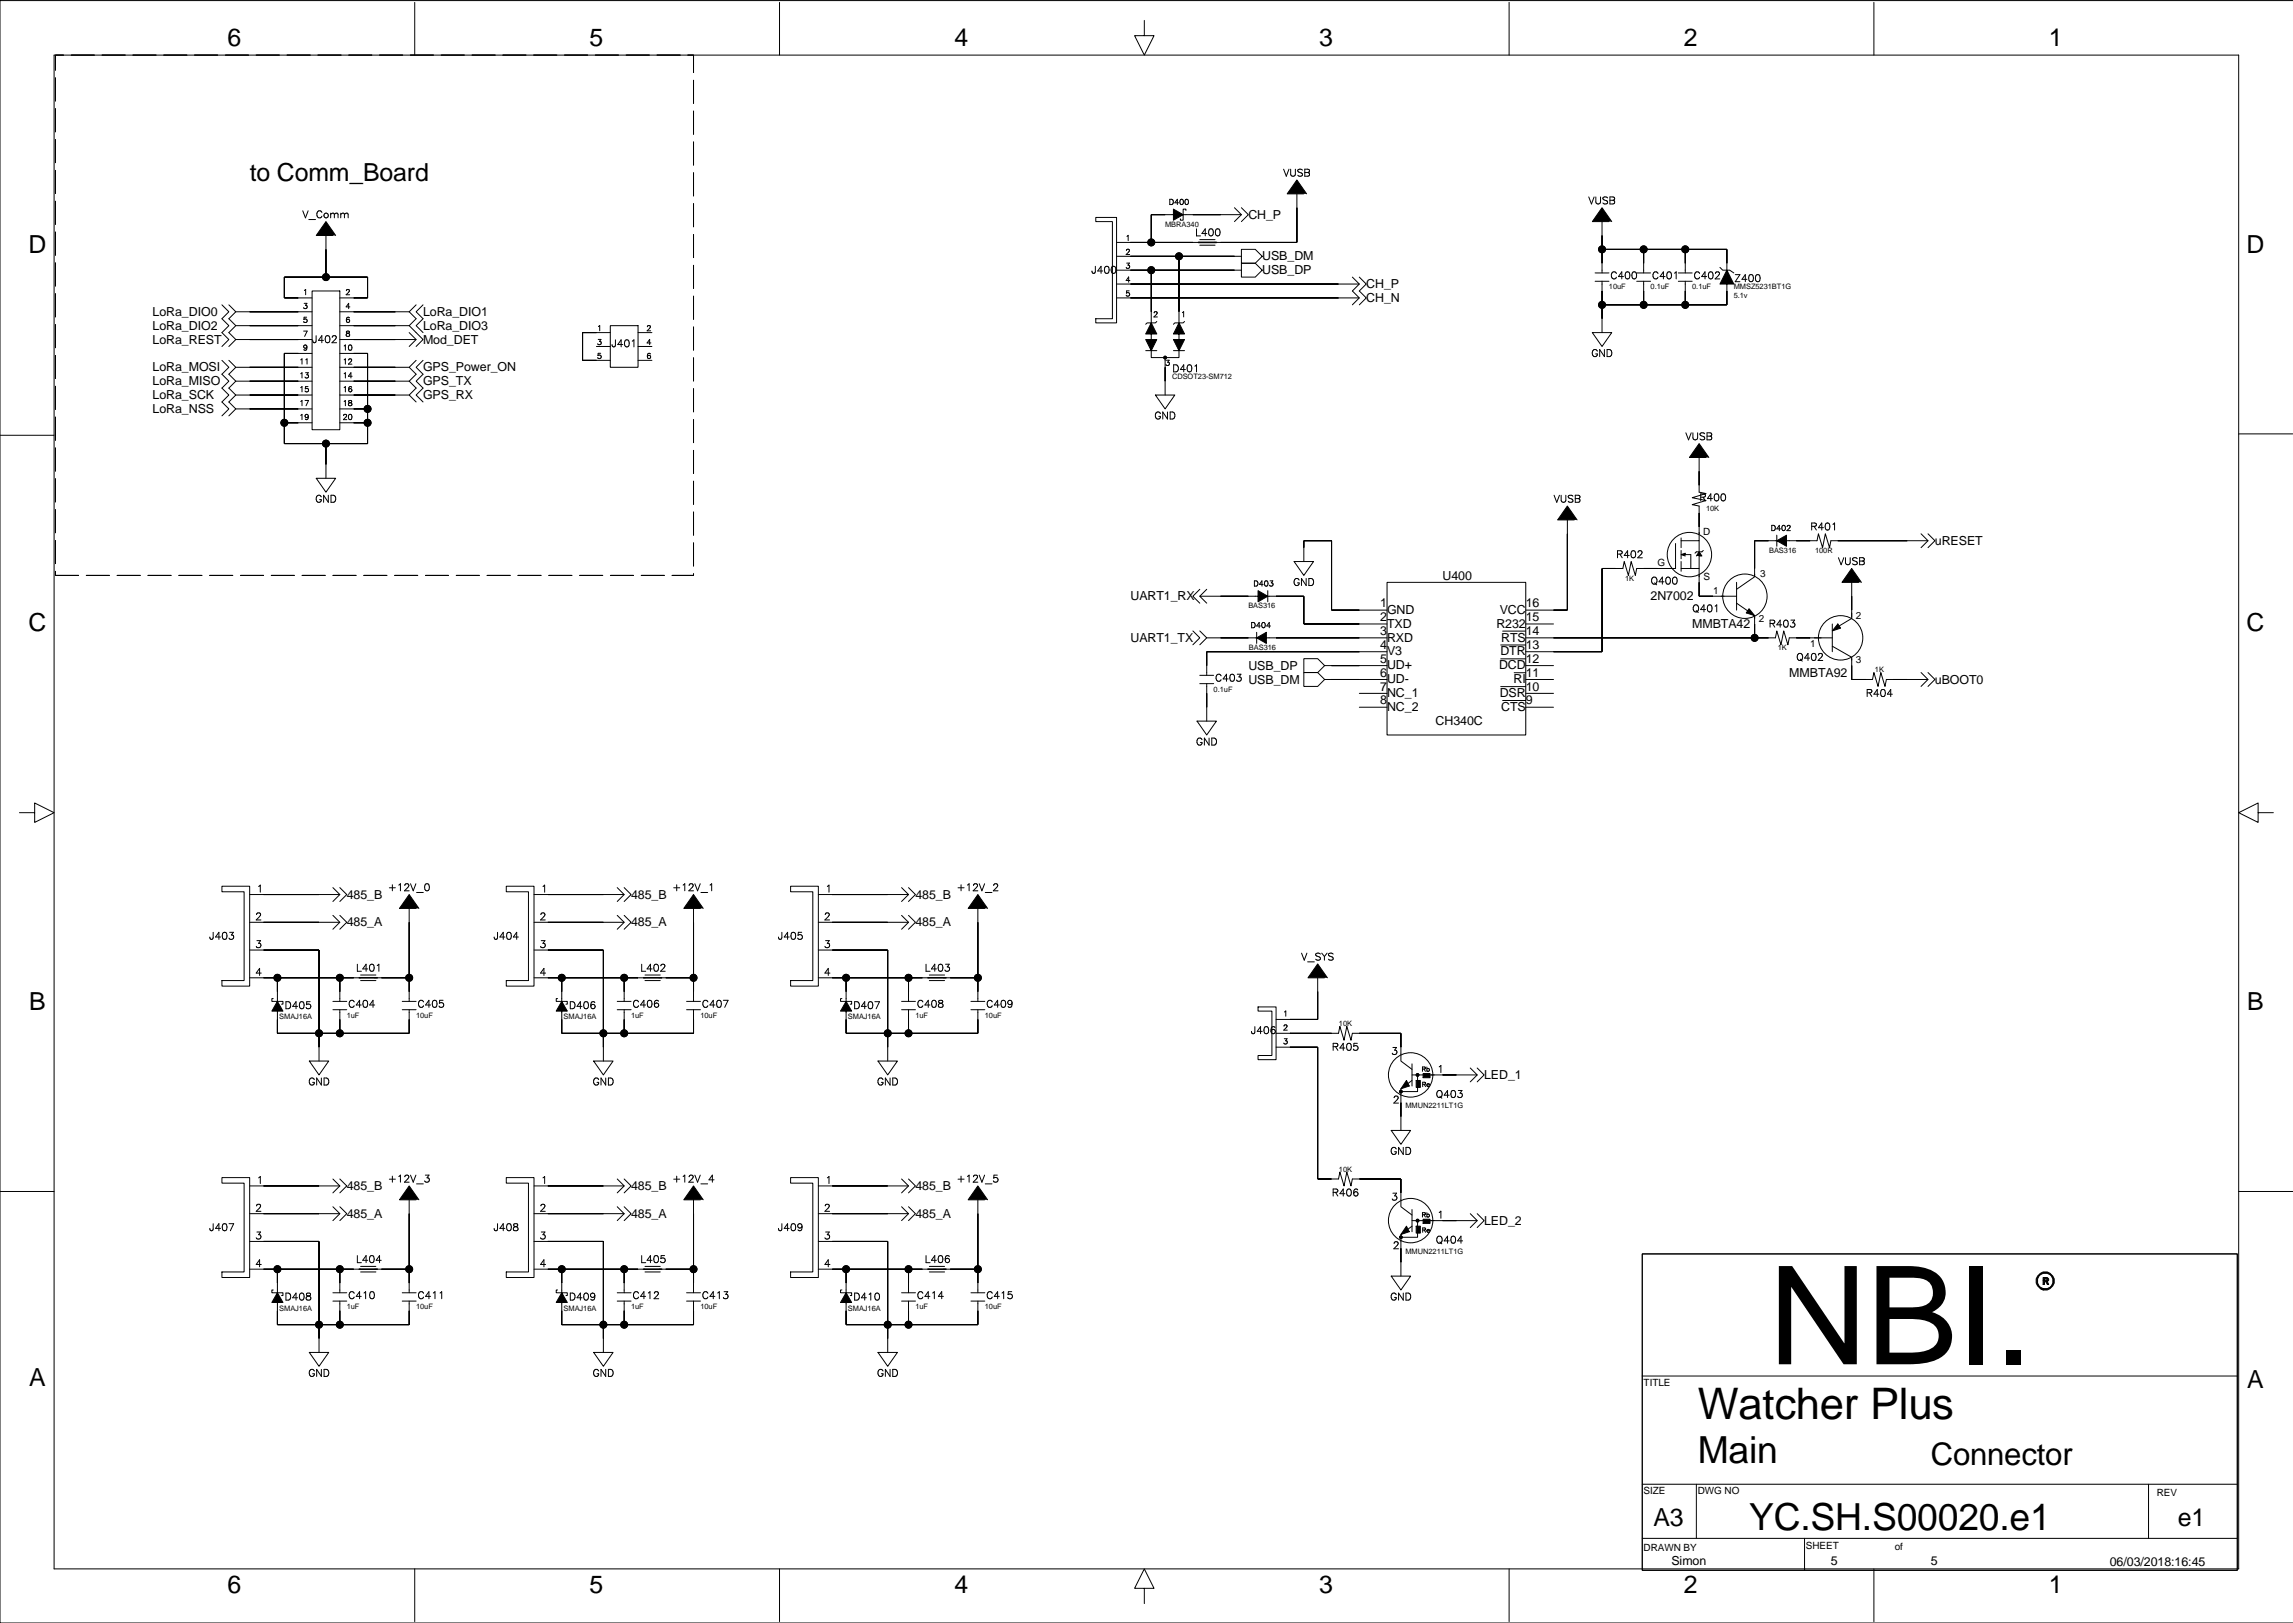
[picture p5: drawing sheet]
<svg xmlns="http://www.w3.org/2000/svg" width="420mm" height="297mm" viewBox="0 0 420 297" stroke-linecap="round" stroke-linejoin="round" font-family="sans-serif">
<defs><g id="words">
<text font-size="25" x="323.8" y="249.7">NBI.</text>
<text font-size="8" x="310.8" y="259.7">Watcher Plus</text>
<g font-size="6.8">
<text x="310.8" y="267.8">Main</text>
<text x="320.2" y="280">YC.SH.S00020.e1</text>
</g>
<text font-size="5.7" x="353.5" y="268.1">Connector</text>
<g font-size="4.6">
<text x="41.7" y="8.4">6</text>
<text x="107.9" y="8.4">5</text>
<text x="174.7" y="8.4">4</text>
<text x="241.5" y="8.4">3</text>
<text x="308.3" y="8.4">2</text>
<text x="375.1" y="8.4">1</text>
<text x="45.7" y="33.2">to Comm_Board</text>
<text x="5.2" y="46.2">D</text>
<text x="411.3" y="46.2">D</text>
<text x="5.2" y="115.6">C</text>
<text x="411.3" y="115.6">C</text>
<text x="5.4" y="184.9">B</text>
<text x="411.4" y="184.9">B</text>
<text x="5.4" y="253.7">A</text>
<text x="411.4" y="254">A</text>
<text x="302.7" y="279.3">A3</text>
<text x="398.7" y="279.3">e1</text>
<text x="41.7" y="291.5">6</text>
<text x="107.9" y="291.5">5</text>
<text x="174.7" y="291.5">4</text>
<text x="241.5" y="291.5">3</text>
<text x="308.3" y="291.5">2</text>
<text x="375.1" y="291.5">1</text>
</g>
<g font-size="2.3">
<text x="228.5" y="40">CH_P</text>
<text x="231.1" y="47.7">USB_DM</text>
<text x="231.1" y="50.2">USB_DP</text>
<text x="250.1" y="52.7">CH_P</text>
<text x="27.9" y="57.8">LoRa_DIO0</text>
<text x="77.5" y="57.8">LoRa_DIO1</text>
<text x="250.1" y="55.3">CH_N</text>
<text x="27.9" y="60.4">LoRa_DIO2</text>
<text x="27.9" y="62.9">LoRa_REST</text>
<text x="77.5" y="60.4">LoRa_DIO3</text>
<text x="77.5" y="62.9">Mod_DET</text>
<text x="27.9" y="68">LoRa_MOSI</text>
<text x="27.9" y="70.5">LoRa_MISO</text>
<text x="77.5" y="68">GPS_Power_ON</text>
<text x="77.5" y="70.5">GPS_TX</text>
<text x="27.9" y="73.1">LoRa_SCK</text>
<text x="27.9" y="75.6">LoRa_NSS</text>
<text x="77.5" y="73.1">GPS_RX</text>
<text x="354.2" y="99.7">uRESET</text>
<text x="264.1" y="106.1">U400</text>
<text x="207" y="109.9">UART1_RX</text>
<text x="252.7" y="113.7">2</text>
<text x="252.7" y="111.1">1</text>
<text x="253.9" y="112.3">GND</text>
<text x="274.6" y="112.3">VCC</text>
<text x="279.3" y="113.7">15</text>
<text x="279.3" y="111.1">16</text>
<text x="302.2" y="109.9">2N7002</text>
<text x="207" y="117.5">UART1_TX</text>
<text x="252.7" y="118.8">4</text>
<text x="252.7" y="116.2">3</text>
<text x="253.9" y="114.9">TXD</text>
<text x="253.9" y="117.4">RXD</text>
<text x="253.9" y="120">V3</text>
<text x="274" y="114.9">R232</text>
<text x="274.7" y="120">DTR</text>
<text x="274.8" y="117.4">RTS</text>
<text x="279.3" y="118.8">13</text>
<text x="279.3" y="116.2">14</text>
<text x="309.8" y="115">MMBTA42</text>
<text x="228.5" y="122.6">USB_DP</text>
<text x="228.5" y="125.1">USB_DM</text>
<text x="252.7" y="123.8">6</text>
<text x="252.7" y="121.3">5</text>
<text x="253.9" y="122.5">UD+</text>
<text x="253.9" y="125">UD-</text>
<text x="274.4" y="122.5">DCD</text>
<text x="277.1" y="125">RI</text>
<text x="279.3" y="123.8">11</text>
<text x="279.3" y="121.3">12</text>
<text x="327.6" y="123.9">MMBTA92</text>
<text x="354.2" y="125.1">uBOOT0</text>
<text x="252.7" y="128.9">8</text>
<text x="252.7" y="126.4">7</text>
<text x="253.9" y="127.6">NC_1</text>
<text x="253.9" y="130.1">NC_2</text>
<text x="274.6" y="127.6">DSR</text>
<text x="274.8" y="130.1">CTS</text>
<text x="279.3" y="128.9">9</text>
<text x="279.3" y="126.4">10</text>
<text x="262.8" y="132.7">CH340C</text>
<text x="63.5" y="164.5">485_B</text>
<text x="115.5" y="164.5">485_B</text>
<text x="167.6" y="164.5">485_B</text>
<text x="63.5" y="169.5">485_A</text>
<text x="115.5" y="169.5">485_A</text>
<text x="167.6" y="169.5">485_A</text>
<text x="271.7" y="197.5">LED_1</text>
<text x="63.5" y="217.8">485_B</text>
<text x="115.5" y="217.8">485_B</text>
<text x="167.6" y="217.8">485_B</text>
<text x="63.5" y="222.9">485_A</text>
<text x="115.5" y="222.9">485_A</text>
<text x="167.6" y="222.9">485_A</text>
<text x="271.7" y="224.1">LED_2</text>
<text x="306" y="286.3">Simon</text>
<text x="335.2" y="286.3">5</text>
<text x="353.5" y="286.3">5</text>
<text x="386.3" y="286.6">06/03/2018:16:45</text>
</g>
<g font-size="1.8">
<text x="234.9" y="31.9">VUSB</text>
<text x="55.4" y="39.5">V_Comm</text>
<text x="290.8" y="36.9">VUSB</text>
<text x="218.8" y="42.8">L400</text>
<text x="199.8" y="49.6">J400</text>
<text x="294.8" y="50.7">C400</text>
<text x="302.4" y="50.7">C401</text>
<text x="310.1" y="50.7">C402</text>
<text x="317.5" y="51.2">Z400</text>
<text x="57.1" y="62.3">J402</text>
<text x="111.9" y="63.1">J401</text>
<text x="291.3" y="64.9">GND</text>
<text x="214.6" y="67.7">D401</text>
<text x="211.3" y="76.3">GND</text>
<text x="308.6" y="80.1">VUSB</text>
<text x="57.7" y="91.5">GND</text>
<text x="284.5" y="91.5">VUSB</text>
<text x="311.1" y="91.3">R400</text>
<text x="295.9" y="101.7">R402</text>
<text x="311.8" y="98">D</text>
<text x="331.4" y="96.6">R401</text>
<text x="236.7" y="106.8">GND</text>
<text x="302.2" y="106.5">Q400</text>
<text x="303.5" y="103.6">G</text>
<text x="311.9" y="106.1">S</text>
<text x="322.3" y="105.7">3</text>
<text x="336.5" y="103">VUSB</text>
<text x="309.8" y="111.6">Q401</text>
<text x="313.6" y="108.7">1</text>
<text x="322" y="113.8">2</text>
<text x="339.8" y="113.3">2</text>
<text x="323.8" y="114.4">R403</text>
<text x="331.4" y="118.4">1</text>
<text x="222.5" y="124.3">C403</text>
<text x="328.9" y="120.5">Q402</text>
<text x="339.8" y="121.4">3</text>
<text x="341.6" y="127.1">R404</text>
<text x="219" y="136">GND</text>
<text x="46.7" y="168">2</text>
<text x="47" y="162.9">1</text>
<text x="71" y="162.6">+12V_0</text>
<text x="98.8" y="168">2</text>
<text x="99" y="162.9">1</text>
<text x="123.1" y="162.6">+12V_1</text>
<text x="150.8" y="168">2</text>
<text x="151.1" y="162.9">1</text>
<text x="175.2" y="162.6">+12V_2</text>
<text x="38.3" y="171.5">J403</text>
<text x="46.7" y="173.1">3</text>
<text x="90.3" y="171.5">J404</text>
<text x="98.8" y="173.1">3</text>
<text x="142.4" y="171.5">J405</text>
<text x="150.8" y="173.1">3</text>
<text x="46.7" y="178.1">4</text>
<text x="65.2" y="177.4">L401</text>
<text x="98.8" y="178.1">4</text>
<text x="117.2" y="177.4">L402</text>
<text x="150.8" y="178.1">4</text>
<text x="169.3" y="177.4">L403</text>
<text x="238.2" y="175.3">V_SYS</text>
<text x="52.1" y="184.2">D405</text>
<text x="63.7" y="184">C404</text>
<text x="76.4" y="184">C405</text>
<text x="104.2" y="184.2">D406</text>
<text x="115.8" y="184">C406</text>
<text x="128.5" y="184">C407</text>
<text x="156.2" y="184.2">D407</text>
<text x="167.9" y="184">C408</text>
<text x="180.6" y="184">C409</text>
<text x="229" y="188.8">J406</text>
<text x="243.8" y="191.8">R405</text>
<text x="254.7" y="192.6">3</text>
<text x="263.1" y="195.9">1</text>
<text x="56.4" y="198.2">GND</text>
<text x="108.5" y="198.2">GND</text>
<text x="160.6" y="198.2">GND</text>
<text x="255" y="201.5">2</text>
<text x="262.9" y="200.5">Q403</text>
<text x="71" y="216">+12V_3</text>
<text x="123.1" y="216">+12V_4</text>
<text x="175.2" y="216">+12V_5</text>
<text x="254.5" y="210.9">GND</text>
<text x="46.7" y="221.3">2</text>
<text x="47" y="216.2">1</text>
<text x="98.8" y="221.3">2</text>
<text x="99" y="216.2">1</text>
<text x="150.8" y="221.3">2</text>
<text x="151.1" y="216.2">1</text>
<text x="243.8" y="218.5">R406</text>
<text x="254.7" y="219.3">3</text>
<text x="38.3" y="224.9">J407</text>
<text x="46.7" y="226.4">3</text>
<text x="90.3" y="224.9">J408</text>
<text x="98.8" y="226.4">3</text>
<text x="142.4" y="224.9">J409</text>
<text x="150.8" y="226.4">3</text>
<text x="262.9" y="227.1">Q404</text>
<text x="263.1" y="222.6">1</text>
<text x="46.7" y="231.5">4</text>
<text x="65.2" y="230.7">L404</text>
<text x="98.8" y="231.5">4</text>
<text x="117.2" y="230.7">L405</text>
<text x="150.8" y="231.5">4</text>
<text x="169.3" y="230.7">L406</text>
<text x="255" y="228.2">2</text>
<text x="52.1" y="237.6">D408</text>
<text x="63.7" y="237.3">C410</text>
<text x="76.4" y="237.3">C411</text>
<text x="104.2" y="237.6">D409</text>
<text x="115.8" y="237.3">C412</text>
<text x="128.5" y="237.3">C413</text>
<text x="156.2" y="237.6">D410</text>
<text x="167.9" y="237.3">C414</text>
<text x="180.6" y="237.3">C415</text>
<text x="254.5" y="237.6">GND</text>
<text x="56.4" y="251.5">GND</text>
<text x="108.5" y="251.5">GND</text>
<text x="160.6" y="251.5">GND</text>
<text x="300.9" y="253.7">TITLE</text>
<text x="300.9" y="273.5">SIZE</text>
<text x="310.8" y="273.5">DWG NO</text>
<text x="394.9" y="273.8">REV</text>
<text x="300.9" y="283.9">DRAWN BY</text>
<text x="330.6" y="283.4">SHEET</text>
<text x="346.9" y="283.6">of</text>
</g>
<g font-size="1.4">
<text x="213.3" y="41.5">MBRA340</text>
<text x="214" y="37.1">D400</text>
<text x="206" y="46.2">2</text>
<text x="206" y="43.7">1</text>
<text x="55.5" y="53.6">1</text>
<text x="63.2" y="53.6">2</text>
<text x="206" y="53.8">5</text>
<text x="206" y="51.3">4</text>
<text x="206" y="48.8">3</text>
<text x="294.6" y="52.9">10uF</text>
<text x="302.2" y="52.9">0.1uF</text>
<text x="309.8" y="52.9">0.1uF</text>
<text x="317.4" y="52.9">MMSZ5231BT1G</text>
<text x="55.5" y="56.1">3</text>
<text x="55.5" y="58.7">5</text>
<text x="63.2" y="56.1">4</text>
<text x="63.2" y="58.7">6</text>
<text x="211.1" y="57.6">2</text>
<text x="216.2" y="57.6">1</text>
<text x="317.4" y="54.5">5.1v</text>
<text x="55.5" y="61.2">7</text>
<text x="55.5" y="63.7">9</text>
<text x="62.7" y="63.7">10</text>
<text x="63.2" y="61.2">8</text>
<text x="109.3" y="60.2">1</text>
<text x="109.3" y="62.7">3</text>
<text x="109.3" y="65.3">5</text>
<text x="118.3" y="65.3">6</text>
<text x="118.3" y="62.7">4</text>
<text x="118.3" y="60.2">2</text>
<text x="54.8" y="71.4">15</text>
<text x="54.8" y="68.8">13</text>
<text x="54.8" y="66.3">11</text>
<text x="62.7" y="71.4">16</text>
<text x="62.7" y="68.8">14</text>
<text x="62.7" y="66.3">12</text>
<text x="213.3" y="66.5">3</text>
<text x="214.6" y="69.4">CDSOT23-SM712</text>
<text x="54.8" y="76.4">19</text>
<text x="54.8" y="73.9">17</text>
<text x="62.7" y="76.4">20</text>
<text x="62.7" y="73.9">18</text>
<text x="312.3" y="93.6">10K</text>
<text x="323.9" y="101.2">BAS316</text>
<text x="324.2" y="96.7">D402</text>
<text x="332.3" y="101.2">100R</text>
<text x="229.5" y="106.9">D403</text>
<text x="297.5" y="106.3">1K</text>
<text x="228.5" y="111.3">BAS316</text>
<text x="228.7" y="119">BAS316</text>
<text x="229" y="114.5">D404</text>
<text x="325.5" y="119">1K</text>
<text x="343.3" y="123">1K</text>
<text x="222.2" y="126.6">0.1uF</text>
<text x="234.9" y="185.6">1</text>
<text x="51.1" y="186.5">SMAJ16A</text>
<text x="63.5" y="186.3">1uF</text>
<text x="76.2" y="186.3">10uF</text>
<text x="103.2" y="186.5">SMAJ16A</text>
<text x="115.5" y="186.3">1uF</text>
<text x="128.2" y="186.3">10uF</text>
<text x="155.2" y="186.5">SMAJ16A</text>
<text x="167.6" y="186.3">1uF</text>
<text x="180.3" y="186.3">10uF</text>
<text x="234.9" y="190.7">3</text>
<text x="234.9" y="188.2">2</text>
<text x="245.1" y="187.8">10K</text>
<text x="257.3" y="202.8">MMUN2211LT1G</text>
<text x="245.1" y="214.5">10K</text>
<text x="257.3" y="229.4">MMUN2211LT1G</text>
<text x="51.1" y="239.9">SMAJ16A</text>
<text x="63.5" y="239.6">1uF</text>
<text x="76.2" y="239.6">10uF</text>
<text x="103.2" y="239.9">SMAJ16A</text>
<text x="115.5" y="239.6">1uF</text>
<text x="128.2" y="239.6">10uF</text>
<text x="155.2" y="239.9">SMAJ16A</text>
<text x="167.6" y="239.6">1uF</text>
<text x="180.3" y="239.6">10uF</text>
</g>
<g font-size="1.1">
<text x="260.3" y="195.8">Rb</text>
<text x="260.3" y="198.6">Re</text>
<text x="260.3" y="222.5">Rb</text>
<text x="260.3" y="225.2">Re</text>
</g>
</g></defs>
<g fill="none" stroke="#000" stroke-width=".18">
<path d="M9.9 10.1h400v277h-400zM75.9 .4v9.7M142.7 .4v9.7M209.5 3.7v2.8h1.8l-1.8 3.6-1.8-3.6h1.8M276.3 .4v9.7M343.1 .4v9.7M419.9 .1h-419.9v296.9h419.9M200.6 39.8h3.8v19.3h-3.8v-.8h3.1v-17.7h-3.1zM217.1 38.5v-.2h-.5v2h-.5v-.3M226 38l1.3 1.3-1.3 1.3M227.3 38l1.2 1.3-1.2 1.3M227.3 39.3h-16.5v5.1"/>
<path d="M237.4 35.5v8.9h-15.2M40.6 55.8l1.3 1.3-1.3 1.2 1.3 1.3-1.3 1.3 1.3 1.2-1.3 1.3M41.9 55.8l1.3 1.3-1.3 1.2 1.3 1.3-1.3 1.3 1.3 1.2-1.3 1.3M43.2 57.1h13.9M43.2 59.6h13.9M57.1 53.3h5.1v25.3h-5.1zM57.1 54.5h-5v-3.8h15.2v3.8h-5.1M59.7 43.1v7.6M62.2 57.1h12.7M62.2 59.6h12.7M76.2 55.8l-1.3 1.3 1.3 1.2-1.3 1.3 2.6 2.5-1.3 1.3M77.5 55.8l-1.3 1.3 1.3 1.2-1.3 1.3 1.3 1.3"/>
<path d="M111.7 59.6h5.1v7.6h-5.1zM204.4 54.5h44.5M204.4 46.9h22.9M204.4 49.4h22.9M204.4 44.4h15.3M204.4 52h44.5M210.8 49.4v10.2M211.8 58.8l-.3 .3h-1.5l-.2 .2M215.9 46.9v12.7M216.9 58.8l-.3 .3h-1.5l-.3 .2M219.7 43.9h2.8M219.7 44.9h2.8"/>
<path d="M227.3 45.6h2.5l1.3 1.3-1.3 1.3h-2.5zM227.3 48.2h2.5l1.3 1.2-1.3 1.3h-2.5zM247.6 50.7l1.3 1.3-1.3 1.3 1.3 1.2-1.3 1.3M248.9 50.7l1.2 1.3-1.2 1.3 1.2 1.2-1.2 1.3M292 50h2.6M292 51.5h2.6M293.3 40.6v9.4M293.3 51.5v9.4M293.3 45.6h22.9v3.8M299.7 50h2.5M299.7 51.5h2.5M300.9 45.6v4.4"/>
<path d="M300.9 51.5v4.3M307.3 50h2.5M307.3 51.5h2.5M308.5 45.6v4.4M308.5 51.5v4.3M314.9 48.9l.5 .5h1.3l.7 .6M316.2 50.7v5.1h-22.9M0 79.7h9.9M40.6 66l1.3 1.2-1.3 1.3 1.3 1.3-1.3 1.2 1.3 1.3-1.3 1.3 1.3 1.2-1.3 1.3M41.9 66l1.3 1.2-1.3 1.3 1.3 1.3-1.3 1.2 1.3 1.3-1.3 1.3 1.3 1.2-1.3 1.3M43.2 62.1h13.9M43.2 67.2h13.9"/>
<path d="M43.2 69.8h13.9M43.2 72.3h13.9M43.2 74.8h13.9M52.1 77.4h5M57.1 64.7h-5v16.5h15.2v-16.5h-5.1M62.2 62.1h14M62.2 67.2h12.7M62.2 69.8h12.7M62.2 72.3h12.7M62.2 74.8h5.1M62.2 77.4h5.1M74.9 60.9l1.3 1.2-1.3 1.3"/>
<path d="M76.2 66l-1.3 1.2 1.3 1.3-1.3 1.3 1.3 1.2-1.3 1.3 1.3 1.3M77.5 66l-1.3 1.2 1.3 1.3-1.3 1.3 1.3 1.2-1.3 1.3 1.3 1.3M109.2 63.4h2.5M111.7 60.9h-5v5.1h5M116.8 60.9h2.6M116.8 66h2.6M116.8 63.4h2.6M209.8 64.2h2M210.8 63.2v2.2h5.1v-2.2M211.5 72.3h3.6l-1.8 2.5zM213.3 66v6.3M214.8 64.2h2.1"/>
<path d="M291.5 60.9h3.6l-1.8 2.5zM409.9 79.4h9.9M57.9 87.5h3.6l-1.8 2.6zM59.7 81.2v6.3M287 95.2v16.5h-7.7M306.8 99.5v4.5h-7.1l-.3 1.3-.8-2.5-.5 2.5-.7-2.5-.3 1.2h-3.8v15.3h-14M307.8 98.5v1.7M311.1 83.7v6.4l1.2 .2-2.5 .8 2.5 .5-2.5 .8 1.3 .2v5.1M311.1 97.4v1.6h-3.3M311.1 99v5M325.3 97.9v2.1M351.7 97.7l1.3 1.3-1.3 1.2"/>
<path d="M353 99h-17.8l-.3 1.2-.7-2.5-.5 2.5-.8-2.5-.2 1.3h-11.5v6.3M353 97.7l1.2 1.3-1.2 1.2M218.4 115.5l1.3 1.2-1.3 1.3M219.7 107.9l-1.3 1.2 1.3 1.3M219.7 115.5l1.2 1.2-1.2 1.3M219.7 109.1h19v5.1h15.2M220.9 107.9l-1.2 1.2 1.2 1.3M220.9 116.7h33M230.1 115.7v2.1M232.1 108.1v2M236.9 102.8h3.6l-1.8 2.5zM238.7 102.8v-3.8h5.1v12.7h10.1"/>
<path d="M253.9 106.6h25.4v27.9h-25.4zM253.9 119.3h-33v4.3M274.8 118h4.5M275.1 115.5h4.2M279.3 116.7h45.7l.3-1.2 .8 2.5 .5-2.5 .7 2.5 .3-1.3h7.9M279.3 114.2h5.1M307.8 104h3.3v1.6M307.8 100.7v1.6M307.8 102.8v1.8M308.5 101.5h1.1v2.5M311.1 105.3v3.8h6.8M311.8 100.7l-.2 .3h-1l-.3 .2"/>
<path d="M317.9 110.4l3.3 2.3v.5M317.9 106.6v5.1M321.2 105.1v.5l-3.3 2.3M321.2 112.9v3.8M335.5 118.3l3.5 2v.5M335.5 114.2v5.1M339 112.2v1l-2.5 1.5M339 106.6v6.3M219.2 132h3.5l-1.8 2.5zM219.7 123.6h2.5M219.7 125.1h2.5M220.9 125.1v6.9"/>
<path d="M238.7 123.1h2.5l1.3 1.3-1.3 1.2h-2.5zM238.7 120.5h2.5l1.3 1.3-1.3 1.3h-2.5zM242.5 121.8h11.4M242.5 124.4h11.4M248.9 126.9h5M248.9 129.4h5M274.8 120.6h4.5M274.8 125.7h4.5M275.1 128.2h4.2M277.2 123.1h2.1M279.3 121.8h5.1M279.3 124.4h5.1"/>
<path d="M279.3 126.9h5.1M279.3 129.4h5.1M339 120.5v3.9h3.8l.3-1.3 .7 2.5 .5-2.5 .8 2.5 .3-1.2h7.6M351.7 123.1l1.3 1.3-1.3 1.2M353 123.1l1.2 1.3-1.2 1.2M3.6 148.7h2.7v-1.7l3.6 1.7-3.6 1.8v-1.8M413.4 148.7v-1.7l-3.5 1.7 3.5 1.8v-1.8h2.8M40.6 162.2h5.1v18.3h-5.1v-1h4.1v-16.3h-4.1zM45.7 168.8h16.5M45.7 163.7h16.5M45.7 173.9h12.7v20.3M45.7 179h20.3"/>
<path d="M50.8 179v10.1h24.1v-4.3M60.9 162.4l1.3 1.3-1.3 1.3M60.9 167.5l1.3 1.3-1.3 1.3M62.2 162.4l1.3 1.3-1.3 1.3M62.2 167.5l1.3 1.3-1.3 1.3M62.2 179v4.3M66 178.4h2.8M66 179.5h2.8M68.6 179h6.3M74.9 166.3v17M92.7 162.2h5.1v18.3h-5.1v-1h4.1v-16.3h-4.1zM97.8 168.8h16.5"/>
<path d="M97.8 163.7h16.5M97.8 173.9h12.7v20.3M97.8 179h20.3M102.8 179v10.1h24.2v-4.3M113 162.4l1.3 1.3-1.3 1.3M113 167.5l1.3 1.3-1.3 1.3M114.3 162.4l1.2 1.3-1.2 1.3M114.3 167.5l1.2 1.3-1.2 1.3M114.3 179v4.3M118.1 178.4h2.8M118.1 179.5h2.8M120.6 179h6.4"/>
<path d="M127 166.3v17M144.7 162.2h5.1v18.3h-5.1v-1h4.1v-16.3h-4.1zM149.8 168.8h16.5M149.8 163.7h16.5M149.8 173.9h12.7v20.3M149.8 179h20.3M154.9 179v10.1h24.1v-4.3M165.1 162.4l1.2 1.3-1.2 1.3M165.1 167.5l1.2 1.3-1.2 1.3M166.3 162.4l1.3 1.3-1.3 1.3M166.3 167.5l1.3 1.3-1.3 1.3M166.3 179v4.3"/>
<path d="M170.1 178.4h2.8M170.1 179.5h2.8M172.7 179h6.3M179 166.3v17M241.2 179v7.6h-7.6M50 182.8h-.2v.5h2v.5h-.2M56.6 194.2h3.6l-1.8 2.5zM60.9 183.3h2.6M60.9 184.8h2.6M62.2 184.8v4.3M73.6 183.3h2.6M73.6 184.8h2.6"/>
<path d="M102.1 182.8h-.3v.5h2.1v.5h-.3M108.7 194.2h3.5l-1.7 2.5zM113 183.3h2.5M113 184.8h2.5M114.3 184.8v4.3M125.7 183.3h2.5M125.7 184.8h2.5M154.1 182.8h-.2v.5h2v.5h-.2M160.7 194.2h3.6l-1.8 2.5zM165.1 183.3h2.5M165.1 184.8h2.5M166.3 184.8v4.3"/>
<path d="M177.8 183.3h2.5M177.8 184.8h2.5M230.3 184.3h3.3v9.6h-3.3v-.7h2.6v-8.1h-2.6zM233.6 189.1h11.5l.2-1.3 .8 2.6 .5-2.6 .7 2.6 .3-1.3h8.9v2.6M233.6 191.7h7.6v24.1h3.9l.2-1.3 .8 2.5 .5-2.5 .7 2.5 .3-1.2h8.9v2.5M256.5 192.9v1.3l2 1.5M258.5 197.7l-2 1.6v1.2M258.5 196.7h11.9M258.5 194.7v4.1M259.5 196.7v3.1h-3M269.2 195.5l1.2 1.2-1.2 1.3M270.4 195.5l1.3 1.2-1.3 1.3"/>
<path d="M0 218.1h9.9M40.6 215.5h5.1v18.3h-5.1v-1h4.1v-16.3h-4.1zM45.7 217h16.5M60.9 215.8l1.3 1.2-1.3 1.3M62.2 215.8l1.3 1.2-1.3 1.3M74.9 219.6v17M92.7 215.5h5.1v18.3h-5.1v-1h4.1v-16.3h-4.1zM97.8 217h16.5M113 215.8l1.3 1.2-1.3 1.3M114.3 215.8l1.2 1.2-1.2 1.3M127 219.6v17M144.7 215.5h5.1v18.3h-5.1v-1h4.1v-16.3h-4.1z"/>
<path d="M149.8 217h16.5M165.1 215.8l1.2 1.2-1.2 1.3M166.3 215.8l1.3 1.2-1.3 1.3M179 219.6v17M254.7 206.9h3.6l-1.8 2.5zM256.5 219.6v1.3l2 1.5M256.5 201.8v5.1M409.9 218.1h9.9M45.7 227.2h12.7v20.3M45.7 222.1h16.5M45.7 232.3h20.3M50 236.1h-.2v.5h2v.5h-.2"/>
<path d="M50.8 232.3v10.1h24.1v-4.3M60.9 220.9l1.3 1.2-1.3 1.3M60.9 236.6h2.6M60.9 238.1h2.6M62.2 220.9l1.3 1.2-1.3 1.3M62.2 232.3v4.3M62.2 238.1v4.3M66 231.8h2.8M66 232.8h2.8M68.6 232.3h6.3M73.6 236.6h2.6M73.6 238.1h2.6"/>
<path d="M97.8 227.2h12.7v20.3M97.8 222.1h16.5M97.8 232.3h20.3M102.1 236.1h-.3v.5h2.1v.5h-.3M102.8 232.3v10.1h24.2v-4.3M113 220.9l1.3 1.2-1.3 1.3M113 236.6h2.5M113 238.1h2.5M114.3 220.9l1.2 1.2-1.2 1.3M114.3 232.3v4.3M114.3 238.1v4.3M118.1 231.8h2.8"/>
<path d="M118.1 232.8h2.8M120.6 232.3h6.4M125.7 236.6h2.5M125.7 238.1h2.5M149.8 227.2h12.7v20.3M149.8 222.1h16.5M149.8 232.3h20.3M154.1 236.1h-.2v.5h2v.5h-.2M154.9 232.3v10.1h24.1v-4.3M165.1 220.9l1.2 1.2-1.2 1.3M165.1 236.6h2.5M165.1 238.1h2.5"/>
<path d="M166.3 220.9l1.3 1.2-1.3 1.3M166.3 232.3v4.3M166.3 238.1v4.3M170.1 231.8h2.8M170.1 232.8h2.8M172.7 232.3h6.3M177.8 236.6h2.5M177.8 238.1h2.5M254.7 233.6h3.6l-1.8 2.5zM256.5 228.5v5.1M258.5 224.4l-2 1.5v1.3M258.5 223.4h11.9"/>
<path d="M258.5 221.4v4M259.5 223.4v3h-3M269.2 222.1l1.2 1.3-1.2 1.3M270.4 222.1l1.3 1.3-1.3 1.3M300.7 229.5h108.9v57.9h-108.9zM56.6 247.5h3.6l-1.8 2.6zM108.7 247.5h3.5l-1.7 2.6zM160.7 247.5h3.6l-1.8 2.6zM300.7 251.8h108.9M300.7 271.6h108.9M310.6 271.6v9.9M393.4 271.6v9.9"/>
<path d="M75.9 287.1v9.7M142.7 287.1v9.7M209.5 290.7h1.8l-1.8-3.6-1.8 3.6h1.8v2.8M276.3 287.1v9.7M300.7 281.5h108.9M330.4 281.5v5.9M343.1 287.1v9.7"/>
<circle cx="59.7" cy="50.7" r=".63"/>
<circle cx="210.8" cy="49.4" r=".63"/>
<circle cx="210.8" cy="44.4" r=".63"/>
<circle cx="215.9" cy="46.9" r=".63"/>
<circle cx="293.3" cy="55.8" r=".63"/>
<circle cx="293.3" cy="45.6" r=".63"/>
<circle cx="300.9" cy="55.8" r=".63"/>
<circle cx="300.9" cy="45.6" r=".63"/>
<circle cx="308.5" cy="55.8" r=".63"/>
<circle cx="308.5" cy="45.6" r=".63"/>
<circle cx="52.1" cy="77.4" r=".63"/>
<circle cx="67.3" cy="74.8" r=".63"/>
<circle cx="67.3" cy="77.4" r=".63"/>
<circle cx="59.7" cy="81.2" r=".63"/>
<circle cx="309.3" cy="101.5" r="4.1"/>
<circle cx="319.5" cy="109.1" r="4.1"/>
<circle cx="321.2" cy="116.7" r=".63"/>
<circle cx="337" cy="116.7" r="4.1"/>
<circle cx="50.8" cy="179" r=".63"/>
<circle cx="62.2" cy="179" r=".63"/>
<circle cx="74.9" cy="179" r=".63"/>
<circle cx="102.8" cy="179" r=".63"/>
<circle cx="114.3" cy="179" r=".63"/>
<circle cx="127" cy="179" r=".63"/>
<circle cx="154.9" cy="179" r=".63"/>
<circle cx="166.3" cy="179" r=".63"/>
<circle cx="179" cy="179" r=".63"/>
<circle cx="58.4" cy="189.1" r=".63"/>
<circle cx="62.2" cy="189.1" r=".63"/>
<circle cx="110.5" cy="189.1" r=".63"/>
<circle cx="114.3" cy="189.1" r=".63"/>
<circle cx="162.5" cy="189.1" r=".63"/>
<circle cx="166.3" cy="189.1" r=".63"/>
<circle cx="256.5" cy="199.8" r=".25"/>
<circle cx="258.3" cy="196.7" r="4.1"/>
<circle cx="259.5" cy="196.7" r=".25"/>
<circle cx="50.8" cy="232.3" r=".63"/>
<circle cx="62.2" cy="232.3" r=".63"/>
<circle cx="74.9" cy="232.3" r=".63"/>
<circle cx="102.8" cy="232.3" r=".63"/>
<circle cx="114.3" cy="232.3" r=".63"/>
<circle cx="127" cy="232.3" r=".63"/>
<circle cx="154.9" cy="232.3" r=".63"/>
<circle cx="166.3" cy="232.3" r=".63"/>
<circle cx="179" cy="232.3" r=".63"/>
<circle cx="256.5" cy="226.4" r=".25"/>
<circle cx="258.3" cy="223.4" r="4.1"/>
<circle cx="259.5" cy="223.4" r=".25"/>
<circle cx="58.4" cy="242.4" r=".63"/>
<circle cx="62.2" cy="242.4" r=".63"/>
<circle cx="110.5" cy="242.4" r=".63"/>
<circle cx="114.3" cy="242.4" r=".63"/>
<circle cx="162.5" cy="242.4" r=".63"/>
<circle cx="166.3" cy="242.4" r=".63"/>
</g>
<g fill="#000" stroke="#000" stroke-width=".18">
<path d="M210.8 39.3v5.1z" fill-rule="evenodd"/>
<path d="M210.8 39.3h2.5z" fill-rule="evenodd"/>
<path d="M214.8 39.3h1.8l-1.8 1z" fill-rule="evenodd"/>
<path d="M214.8 38.3l1.8 1h-1.8z" fill-rule="evenodd"/>
<path d="M218.4 39.3h5.1z" fill-rule="evenodd"/>
<path d="M237.4 38v6.4z" fill-rule="evenodd"/>
<path d="M237.4 32.9l1.8 2.6h-3.5z" fill-rule="evenodd"/>
<path d="M52.1 50.7v3.8z" fill-rule="evenodd"/>
<path d="M52.1 54.5h2.5z" fill-rule="evenodd"/>
<path d="M45.7 57.1h8.9z" fill-rule="evenodd"/>
<path d="M45.7 59.6h8.9z" fill-rule="evenodd"/>
<path d="M52.1 50.7h7.6z" fill-rule="evenodd"/>
<path d="M59.7 45.6v5.1z" fill-rule="evenodd"/>
<path d="M59.7 40.6l1.8 2.5h-3.6z" fill-rule="evenodd"/>
<path d="M64.8 54.5h2.5z" fill-rule="evenodd"/>
<path d="M59.7 50.7h7.6z" fill-rule="evenodd"/>
<path d="M67.3 50.7v3.8z" fill-rule="evenodd"/>
<path d="M64.8 59.6h7.6z" fill-rule="evenodd"/>
<path d="M64.8 57.1h7.6z" fill-rule="evenodd"/>
<path d="M207 49.4h3.8z" fill-rule="evenodd"/>
<path d="M210.8 49.4v7.7z" fill-rule="evenodd"/>
<path d="M207 44.4h3.8z" fill-rule="evenodd"/>
<path d="M215.9 46.9v10.2z" fill-rule="evenodd"/>
<path d="M207 46.9h8.9z" fill-rule="evenodd"/>
<path d="M210.8 44.4h7.6z" fill-rule="evenodd"/>
<path d="M215.9 46.9h10.1z" fill-rule="evenodd"/>
<path d="M210.8 49.4h15.2z" fill-rule="evenodd"/>
<path d="M223.5 44.4h13.9z" fill-rule="evenodd"/>
<path d="M207 52h38.1z" fill-rule="evenodd"/>
<path d="M207 54.5h38.1z" fill-rule="evenodd"/>
<path d="M293.3 55.8v2.5z" fill-rule="evenodd"/>
<path d="M293.3 53.3v2.5z" fill-rule="evenodd"/>
<path d="M293.3 45.6v2.6z" fill-rule="evenodd"/>
<path d="M293.3 43.1v2.5z" fill-rule="evenodd"/>
<path d="M293.3 38l1.8 2.6h-3.6z" fill-rule="evenodd"/>
<path d="M300.9 53.3v2.5z" fill-rule="evenodd"/>
<path d="M293.3 55.8h7.6z" fill-rule="evenodd"/>
<path d="M300.9 45.6v2.6z" fill-rule="evenodd"/>
<path d="M293.3 45.6h7.6z" fill-rule="evenodd"/>
<path d="M308.5 53.3v2.5z" fill-rule="evenodd"/>
<path d="M300.9 55.8h7.6z" fill-rule="evenodd"/>
<path d="M308.5 45.6v2.6z" fill-rule="evenodd"/>
<path d="M300.9 45.6h7.6z" fill-rule="evenodd"/>
<path d="M316.2 49.4l1.2 2.6h-1.2z" fill-rule="evenodd"/>
<path d="M316.2 49.4v2.6h-1.3z" fill-rule="evenodd"/>
<path d="M316.2 53.3v2.5z" fill-rule="evenodd"/>
<path d="M308.5 55.8h7.7z" fill-rule="evenodd"/>
<path d="M308.5 45.6h7.7z" fill-rule="evenodd"/>
<path d="M316.2 45.6v2.6z" fill-rule="evenodd"/>
<path d="M52.1 77.4v3.8z" fill-rule="evenodd"/>
<path d="M52.1 64.7v12.7z" fill-rule="evenodd"/>
<path d="M45.7 67.2h8.9z" fill-rule="evenodd"/>
<path d="M45.7 69.8h8.9z" fill-rule="evenodd"/>
<path d="M45.7 72.3h8.9z" fill-rule="evenodd"/>
<path d="M45.7 74.8h8.9z" fill-rule="evenodd"/>
<path d="M45.7 62.1h8.9z" fill-rule="evenodd"/>
<path d="M52.1 64.7h2.5z" fill-rule="evenodd"/>
<path d="M52.1 77.4h2.5z" fill-rule="evenodd"/>
<path d="M64.8 64.7h2.5z" fill-rule="evenodd"/>
<path d="M64.8 74.8h2.5z" fill-rule="evenodd"/>
<path d="M67.3 74.8v2.6z" fill-rule="evenodd"/>
<path d="M67.3 64.7v10.1z" fill-rule="evenodd"/>
<path d="M67.3 77.4v3.8z" fill-rule="evenodd"/>
<path d="M64.8 77.4h2.5z" fill-rule="evenodd"/>
<path d="M64.8 67.2h7.6z" fill-rule="evenodd"/>
<path d="M64.8 72.3h7.6z" fill-rule="evenodd"/>
<path d="M64.8 69.8h7.6z" fill-rule="evenodd"/>
<path d="M64.8 62.1h7.6z" fill-rule="evenodd"/>
<path d="M106.7 60.9v5.1z" fill-rule="evenodd"/>
<path d="M106.7 60.9h2.5z" fill-rule="evenodd"/>
<path d="M106.7 66h2.5z" fill-rule="evenodd"/>
<path d="M210.8 59.1v3v-1h-1z" fill-rule="evenodd"/>
<path d="M210.8 59.1l1 2h-1z" fill-rule="evenodd"/>
<path d="M209.8 62.1h1v2.1z" fill-rule="evenodd"/>
<path d="M210.8 62.1h1l-1 2.1z" fill-rule="evenodd"/>
<path d="M213.3 67.2v2.6z" fill-rule="evenodd"/>
<path d="M215.9 59.1v3v-1h-1.1z" fill-rule="evenodd"/>
<path d="M215.9 59.1l1 2h-1z" fill-rule="evenodd"/>
<path d="M214.8 62.1h1.1v2.1z" fill-rule="evenodd"/>
<path d="M215.9 62.1h1l-1 2.1z" fill-rule="evenodd"/>
<path d="M59.7 81.2v3.8z" fill-rule="evenodd"/>
<path d="M52.1 81.2h7.6z" fill-rule="evenodd"/>
<path d="M59.7 81.2h7.6z" fill-rule="evenodd"/>
<path d="M238.7 99v1.2z" fill-rule="evenodd"/>
<path d="M243.8 99v12.7z" fill-rule="evenodd"/>
<path d="M238.7 99h5.1z" fill-rule="evenodd"/>
<path d="M287 97.7v14z" fill-rule="evenodd"/>
<path d="M287 92.6l1.7 2.6h-3.5z" fill-rule="evenodd"/>
<path d="M311.1 93.9v2.5z" fill-rule="evenodd"/>
<path d="M311.1 86.3v2.5z" fill-rule="evenodd"/>
<path d="M311.1 81.2l1.8 2.5h-3.6z" fill-rule="evenodd"/>
<path d="M321.2 99v5z" fill-rule="evenodd"/>
<path d="M321.2 99h2.6z" fill-rule="evenodd"/>
<path d="M325.3 99h1.8v1z" fill-rule="evenodd"/>
<path d="M325.3 99l1.8-1.1v1.1z" fill-rule="evenodd"/>
<path d="M328.9 99h2.5z" fill-rule="evenodd"/>
<path d="M336.5 99h12.7z" fill-rule="evenodd"/>
<path d="M220.9 119.3v2.5z" fill-rule="evenodd"/>
<path d="M223.5 109.1h5z" fill-rule="evenodd"/>
<path d="M223.5 116.7h5z" fill-rule="evenodd"/>
<path d="M230.3 109.1h1.8l-1.8 1z" fill-rule="evenodd"/>
<path d="M230.3 108.1l1.8 1h-1.8z" fill-rule="evenodd"/>
<path d="M230.1 116.7h1.7v1.1z" fill-rule="evenodd"/>
<path d="M230.1 116.7l1.7-1v1z" fill-rule="evenodd"/>
<path d="M233.6 109.1h5.1z" fill-rule="evenodd"/>
<path d="M238.7 109.1v5.1z" fill-rule="evenodd"/>
<path d="M220.9 119.3h28z" fill-rule="evenodd"/>
<path d="M238.7 114.2h10.2z" fill-rule="evenodd"/>
<path d="M233.6 116.7h15.3z" fill-rule="evenodd"/>
<path d="M243.8 111.7h5.1z" fill-rule="evenodd"/>
<path d="M284.4 111.7h2.6z" fill-rule="evenodd"/>
<path d="M284.4 119.3h8.9z" fill-rule="evenodd"/>
<path d="M293.3 104v15.3z" fill-rule="evenodd"/>
<path d="M293.3 104h2.5z" fill-rule="evenodd"/>
<path d="M300.9 104h2.6z" fill-rule="evenodd"/>
<path d="M307.8 101.5l.7-.3v.6z" fill-rule="evenodd"/>
<path d="M311.1 101l.5 .8h-1z" fill-rule="evenodd"/>
<path d="M311.1 106.6v2.5z" fill-rule="evenodd"/>
<path d="M311.1 109.1h2.5z" fill-rule="evenodd"/>
<path d="M320.2 111.4l1 1.3-1.5-.5z" fill-rule="evenodd"/>
<path d="M321.2 114.2v2.5z" fill-rule="evenodd"/>
<path d="M284.4 116.7h36.8z" fill-rule="evenodd"/>
<path d="M321.2 116.7h2.6z" fill-rule="evenodd"/>
<path d="M328.9 116.7h2.5z" fill-rule="evenodd"/>
<path d="M336.5 114.2l.5 .8-1.5 .5z" fill-rule="evenodd"/>
<path d="M339 109.1v2.6z" fill-rule="evenodd"/>
<path d="M339 104l1.8 2.6h-3.6z" fill-rule="evenodd"/>
<path d="M220.9 126.9v2.5z" fill-rule="evenodd"/>
<path d="M243.8 121.8h5.1z" fill-rule="evenodd"/>
<path d="M243.8 124.4h5.1z" fill-rule="evenodd"/>
<path d="M339 121.8v2.6z" fill-rule="evenodd"/>
<path d="M339 124.4h2.6z" fill-rule="evenodd"/>
<path d="M346.6 124.4h2.6z" fill-rule="evenodd"/>
<path d="M50.8 179v2.5z" fill-rule="evenodd"/>
<path d="M48.2 179h2.6z" fill-rule="evenodd"/>
<path d="M48.2 163.7h10.2z" fill-rule="evenodd"/>
<path d="M48.2 168.8h10.2z" fill-rule="evenodd"/>
<path d="M48.2 173.9h10.2z" fill-rule="evenodd"/>
<path d="M58.4 173.9v15.2z" fill-rule="evenodd"/>
<path d="M50.8 179h11.4z" fill-rule="evenodd"/>
<path d="M62.2 179v2.5z" fill-rule="evenodd"/>
<path d="M62.2 179h2.6z" fill-rule="evenodd"/>
<path d="M74.9 179v2.5z" fill-rule="evenodd"/>
<path d="M74.9 168.8v10.2z" fill-rule="evenodd"/>
<path d="M69.8 179h5.1z" fill-rule="evenodd"/>
<path d="M74.9 163.7l1.8 2.6h-3.6z" fill-rule="evenodd"/>
<path d="M102.8 179v2.5z" fill-rule="evenodd"/>
<path d="M100.3 179h2.5z" fill-rule="evenodd"/>
<path d="M100.3 163.7h10.2z" fill-rule="evenodd"/>
<path d="M100.3 168.8h10.2z" fill-rule="evenodd"/>
<path d="M100.3 173.9h10.2z" fill-rule="evenodd"/>
<path d="M110.5 173.9v15.2z" fill-rule="evenodd"/>
<path d="M102.8 179h11.5z" fill-rule="evenodd"/>
<path d="M114.3 179v2.5z" fill-rule="evenodd"/>
<path d="M114.3 179h2.5z" fill-rule="evenodd"/>
<path d="M127 179v2.5z" fill-rule="evenodd"/>
<path d="M127 168.8v10.2z" fill-rule="evenodd"/>
<path d="M121.9 179h5.1z" fill-rule="evenodd"/>
<path d="M127 163.7l1.7 2.6h-3.5z" fill-rule="evenodd"/>
<path d="M154.9 179v2.5z" fill-rule="evenodd"/>
<path d="M152.4 179h2.5z" fill-rule="evenodd"/>
<path d="M152.4 163.7h10.1z" fill-rule="evenodd"/>
<path d="M152.4 168.8h10.1z" fill-rule="evenodd"/>
<path d="M152.4 173.9h10.1z" fill-rule="evenodd"/>
<path d="M162.5 173.9v15.2z" fill-rule="evenodd"/>
<path d="M154.9 179h11.4z" fill-rule="evenodd"/>
<path d="M166.3 179v2.5z" fill-rule="evenodd"/>
<path d="M166.3 179h2.6z" fill-rule="evenodd"/>
<path d="M179 179v2.5z" fill-rule="evenodd"/>
<path d="M179 168.8v10.2z" fill-rule="evenodd"/>
<path d="M174 179h5z" fill-rule="evenodd"/>
<path d="M179 163.7l1.8 2.6h-3.5z" fill-rule="evenodd"/>
<path d="M241.2 176.4l1.8 2.6h-3.5z" fill-rule="evenodd"/>
<path d="M50.8 183.3l1 1.8h-1z" fill-rule="evenodd"/>
<path d="M50.8 183.3v1.8h-1z" fill-rule="evenodd"/>
<path d="M50.8 186.6v2.5z" fill-rule="evenodd"/>
<path d="M50.8 189.1h7.6z" fill-rule="evenodd"/>
<path d="M58.4 189.1v2.6z" fill-rule="evenodd"/>
<path d="M62.2 186.6v2.5z" fill-rule="evenodd"/>
<path d="M58.4 189.1h3.8z" fill-rule="evenodd"/>
<path d="M74.9 186.6v2.5z" fill-rule="evenodd"/>
<path d="M62.2 189.1h12.7z" fill-rule="evenodd"/>
<path d="M102.8 186.6v2.5z" fill-rule="evenodd"/>
<path d="M102.8 183.3l1.1 1.8h-1.1z" fill-rule="evenodd"/>
<path d="M102.8 183.3v1.8h-1z" fill-rule="evenodd"/>
<path d="M110.5 189.1v2.6z" fill-rule="evenodd"/>
<path d="M102.8 189.1h7.7z" fill-rule="evenodd"/>
<path d="M114.3 186.6v2.5z" fill-rule="evenodd"/>
<path d="M110.5 189.1h3.8z" fill-rule="evenodd"/>
<path d="M127 186.6v2.5z" fill-rule="evenodd"/>
<path d="M114.3 189.1h12.7z" fill-rule="evenodd"/>
<path d="M154.9 186.6v2.5z" fill-rule="evenodd"/>
<path d="M154.9 183.3l1 1.8h-1z" fill-rule="evenodd"/>
<path d="M154.9 183.3v1.8h-1z" fill-rule="evenodd"/>
<path d="M162.5 189.1v2.6z" fill-rule="evenodd"/>
<path d="M154.9 189.1h7.6z" fill-rule="evenodd"/>
<path d="M166.3 186.6v2.5z" fill-rule="evenodd"/>
<path d="M162.5 189.1h3.8z" fill-rule="evenodd"/>
<path d="M179 186.6v2.5z" fill-rule="evenodd"/>
<path d="M166.3 189.1h12.7z" fill-rule="evenodd"/>
<path d="M236.2 191.7h5z" fill-rule="evenodd"/>
<path d="M241.2 191.7v24.1z" fill-rule="evenodd"/>
<path d="M236.2 186.6h5z" fill-rule="evenodd"/>
<path d="M241.2 181.5v5.1z" fill-rule="evenodd"/>
<path d="M236.2 189.1h7.6z" fill-rule="evenodd"/>
<path d="M256.5 189.1v2.6z" fill-rule="evenodd"/>
<path d="M248.9 189.1h7.6z" fill-rule="evenodd"/>
<path d="M257.5 197.7l.5 1.1-1.5 .5z" fill-rule="evenodd"/>
<path d="M259.3 197.7h.7v1.3h-.7z" fill-rule="evenodd"/>
<path d="M260.5 196.5h1.3v.7h-1.3z" fill-rule="evenodd"/>
<path d="M264.1 196.7h2.5z" fill-rule="evenodd"/>
<path d="M48.2 217h10.2z" fill-rule="evenodd"/>
<path d="M74.9 217l1.8 2.6h-3.6z" fill-rule="evenodd"/>
<path d="M100.3 217h10.2z" fill-rule="evenodd"/>
<path d="M127 217l1.7 2.6h-3.5z" fill-rule="evenodd"/>
<path d="M152.4 217h10.1z" fill-rule="evenodd"/>
<path d="M179 217l1.8 2.6h-3.5z" fill-rule="evenodd"/>
<path d="M241.2 215.8h2.6z" fill-rule="evenodd"/>
<path d="M256.5 201.8v2.6z" fill-rule="evenodd"/>
<path d="M256.5 215.8v2.5z" fill-rule="evenodd"/>
<path d="M248.9 215.8h7.6z" fill-rule="evenodd"/>
<path d="M50.8 239.9v2.5z" fill-rule="evenodd"/>
<path d="M50.8 236.6l1 1.8h-1z" fill-rule="evenodd"/>
<path d="M50.8 236.6v1.8h-1z" fill-rule="evenodd"/>
<path d="M50.8 232.3v2.5z" fill-rule="evenodd"/>
<path d="M48.2 232.3h2.6z" fill-rule="evenodd"/>
<path d="M48.2 222.1h10.2z" fill-rule="evenodd"/>
<path d="M48.2 227.2h10.2z" fill-rule="evenodd"/>
<path d="M58.4 227.2v15.2z" fill-rule="evenodd"/>
<path d="M62.2 239.9v2.5z" fill-rule="evenodd"/>
<path d="M62.2 232.3v2.5z" fill-rule="evenodd"/>
<path d="M50.8 232.3h11.4z" fill-rule="evenodd"/>
<path d="M62.2 232.3h2.6z" fill-rule="evenodd"/>
<path d="M74.9 232.3v2.5z" fill-rule="evenodd"/>
<path d="M74.9 222.1v10.2z" fill-rule="evenodd"/>
<path d="M69.8 232.3h5.1z" fill-rule="evenodd"/>
<path d="M74.9 239.9v2.5z" fill-rule="evenodd"/>
<path d="M102.8 239.9v2.5z" fill-rule="evenodd"/>
<path d="M102.8 236.6l1.1 1.8h-1.1z" fill-rule="evenodd"/>
<path d="M102.8 236.6v1.8h-1z" fill-rule="evenodd"/>
<path d="M102.8 232.3v2.5z" fill-rule="evenodd"/>
<path d="M100.3 232.3h2.5z" fill-rule="evenodd"/>
<path d="M100.3 222.1h10.2z" fill-rule="evenodd"/>
<path d="M100.3 227.2h10.2z" fill-rule="evenodd"/>
<path d="M110.5 227.2v15.2z" fill-rule="evenodd"/>
<path d="M114.3 239.9v2.5z" fill-rule="evenodd"/>
<path d="M114.3 232.3v2.5z" fill-rule="evenodd"/>
<path d="M102.8 232.3h11.5z" fill-rule="evenodd"/>
<path d="M114.3 232.3h2.5z" fill-rule="evenodd"/>
<path d="M127 232.3v2.5z" fill-rule="evenodd"/>
<path d="M127 222.1v10.2z" fill-rule="evenodd"/>
<path d="M121.9 232.3h5.1z" fill-rule="evenodd"/>
<path d="M127 239.9v2.5z" fill-rule="evenodd"/>
<path d="M154.9 239.9v2.5z" fill-rule="evenodd"/>
<path d="M154.9 236.6l1 1.8h-1z" fill-rule="evenodd"/>
<path d="M154.9 236.6v1.8h-1z" fill-rule="evenodd"/>
<path d="M154.9 232.3v2.5z" fill-rule="evenodd"/>
<path d="M152.4 232.3h2.5z" fill-rule="evenodd"/>
<path d="M152.4 222.1h10.1z" fill-rule="evenodd"/>
<path d="M152.4 227.2h10.1z" fill-rule="evenodd"/>
<path d="M162.5 227.2v15.2z" fill-rule="evenodd"/>
<path d="M166.3 239.9v2.5z" fill-rule="evenodd"/>
<path d="M166.3 232.3v2.5z" fill-rule="evenodd"/>
<path d="M154.9 232.3h11.4z" fill-rule="evenodd"/>
<path d="M166.3 232.3h2.6z" fill-rule="evenodd"/>
<path d="M179 232.3v2.5z" fill-rule="evenodd"/>
<path d="M179 222.1v10.2z" fill-rule="evenodd"/>
<path d="M174 232.3h5z" fill-rule="evenodd"/>
<path d="M179 239.9v2.5z" fill-rule="evenodd"/>
<path d="M256.5 228.5v2.5z" fill-rule="evenodd"/>
<path d="M257.5 224.4l.5 1-1.5 .5z" fill-rule="evenodd"/>
<path d="M259.3 224.4h.7v1.3h-.7z" fill-rule="evenodd"/>
<path d="M260.5 223.1h1.3v.8h-1.3z" fill-rule="evenodd"/>
<path d="M264.1 223.4h2.5z" fill-rule="evenodd"/>
<path d="M374.1 233.8h.7l.3 .3v.2l-.3 .3 .3 .5h-.3l-.2-.5h-.3v.5h-.2v-.8h.7v-.2h-.5v.2h-.2z" fill-rule="evenodd"/>
<path d="M373 233.6a1.67 1.67 0 0 1 2.4-.6 1.67 1.67 0 0 1 .5 2.3 1.67 1.67 0 0 1-2.4 .5h1.3a1.45 1.45 0 0 0 .8-2.2 1.45 1.45 0 0 0-2.3 0 1.45 1.45 0 0 0 .8 2.2h-.6a1.57 1.57 0 0 1-.5-2.2z" fill-rule="evenodd"/>
<path d="M58.4 242.4v2.6z" fill-rule="evenodd"/>
<path d="M50.8 242.4h7.6z" fill-rule="evenodd"/>
<path d="M58.4 242.4h3.8z" fill-rule="evenodd"/>
<path d="M62.2 242.4h12.7z" fill-rule="evenodd"/>
<path d="M110.5 242.4v2.6z" fill-rule="evenodd"/>
<path d="M102.8 242.4h7.7z" fill-rule="evenodd"/>
<path d="M110.5 242.4h3.8z" fill-rule="evenodd"/>
<path d="M114.3 242.4h12.7z" fill-rule="evenodd"/>
<path d="M162.5 242.4v2.6z" fill-rule="evenodd"/>
<path d="M154.9 242.4h7.6z" fill-rule="evenodd"/>
<path d="M162.5 242.4h3.8z" fill-rule="evenodd"/>
<path d="M166.3 242.4h12.7z" fill-rule="evenodd"/>
<circle cx="59.7" cy="50.7" r=".63"/>
<circle cx="210.8" cy="49.4" r=".63"/>
<circle cx="210.8" cy="44.4" r=".63"/>
<circle cx="215.9" cy="46.9" r=".63"/>
<circle cx="293.3" cy="55.8" r=".63"/>
<circle cx="293.3" cy="45.6" r=".63"/>
<circle cx="300.9" cy="55.8" r=".63"/>
<circle cx="300.9" cy="45.6" r=".63"/>
<circle cx="308.5" cy="55.8" r=".63"/>
<circle cx="308.5" cy="45.6" r=".63"/>
<circle cx="52.1" cy="77.4" r=".63"/>
<circle cx="67.3" cy="74.8" r=".63"/>
<circle cx="67.3" cy="77.4" r=".63"/>
<circle cx="59.7" cy="81.2" r=".63"/>
<circle cx="321.2" cy="116.7" r=".63"/>
<circle cx="50.8" cy="179" r=".63"/>
<circle cx="62.2" cy="179" r=".63"/>
<circle cx="74.9" cy="179" r=".63"/>
<circle cx="102.8" cy="179" r=".63"/>
<circle cx="114.3" cy="179" r=".63"/>
<circle cx="127" cy="179" r=".63"/>
<circle cx="154.9" cy="179" r=".63"/>
<circle cx="166.3" cy="179" r=".63"/>
<circle cx="179" cy="179" r=".63"/>
<circle cx="58.4" cy="189.1" r=".63"/>
<circle cx="62.2" cy="189.1" r=".63"/>
<circle cx="110.5" cy="189.1" r=".63"/>
<circle cx="114.3" cy="189.1" r=".63"/>
<circle cx="162.5" cy="189.1" r=".63"/>
<circle cx="166.3" cy="189.1" r=".63"/>
<circle cx="256.5" cy="199.8" r=".25"/>
<circle cx="259.5" cy="196.7" r=".25"/>
<circle cx="50.8" cy="232.3" r=".63"/>
<circle cx="62.2" cy="232.3" r=".63"/>
<circle cx="74.9" cy="232.3" r=".63"/>
<circle cx="102.8" cy="232.3" r=".63"/>
<circle cx="114.3" cy="232.3" r=".63"/>
<circle cx="127" cy="232.3" r=".63"/>
<circle cx="154.9" cy="232.3" r=".63"/>
<circle cx="166.3" cy="232.3" r=".63"/>
<circle cx="179" cy="232.3" r=".63"/>
<circle cx="256.5" cy="226.4" r=".25"/>
<circle cx="259.5" cy="223.4" r=".25"/>
<circle cx="58.4" cy="242.4" r=".63"/>
<circle cx="62.2" cy="242.4" r=".63"/>
<circle cx="110.5" cy="242.4" r=".63"/>
<circle cx="114.3" cy="242.4" r=".63"/>
<circle cx="162.5" cy="242.4" r=".63"/>
<circle cx="166.3" cy="242.4" r=".63"/>
</g>
<path d="M219.4 44.4h3.3M65.8 179h3.3M117.8 179h3.3M169.9 179h3.3M65.8 232.3h3.3M117.8 232.3h3.3M169.9 232.3h3.3" fill="none" stroke="#000" stroke-width=".3"/>
<path d="M10.2 10.1h116.8v95.2h-116.8z" fill="none" stroke="#000" stroke-width=".18" stroke-dasharray="4.2 1.4"/>
<use href="#words"/>
</svg>
